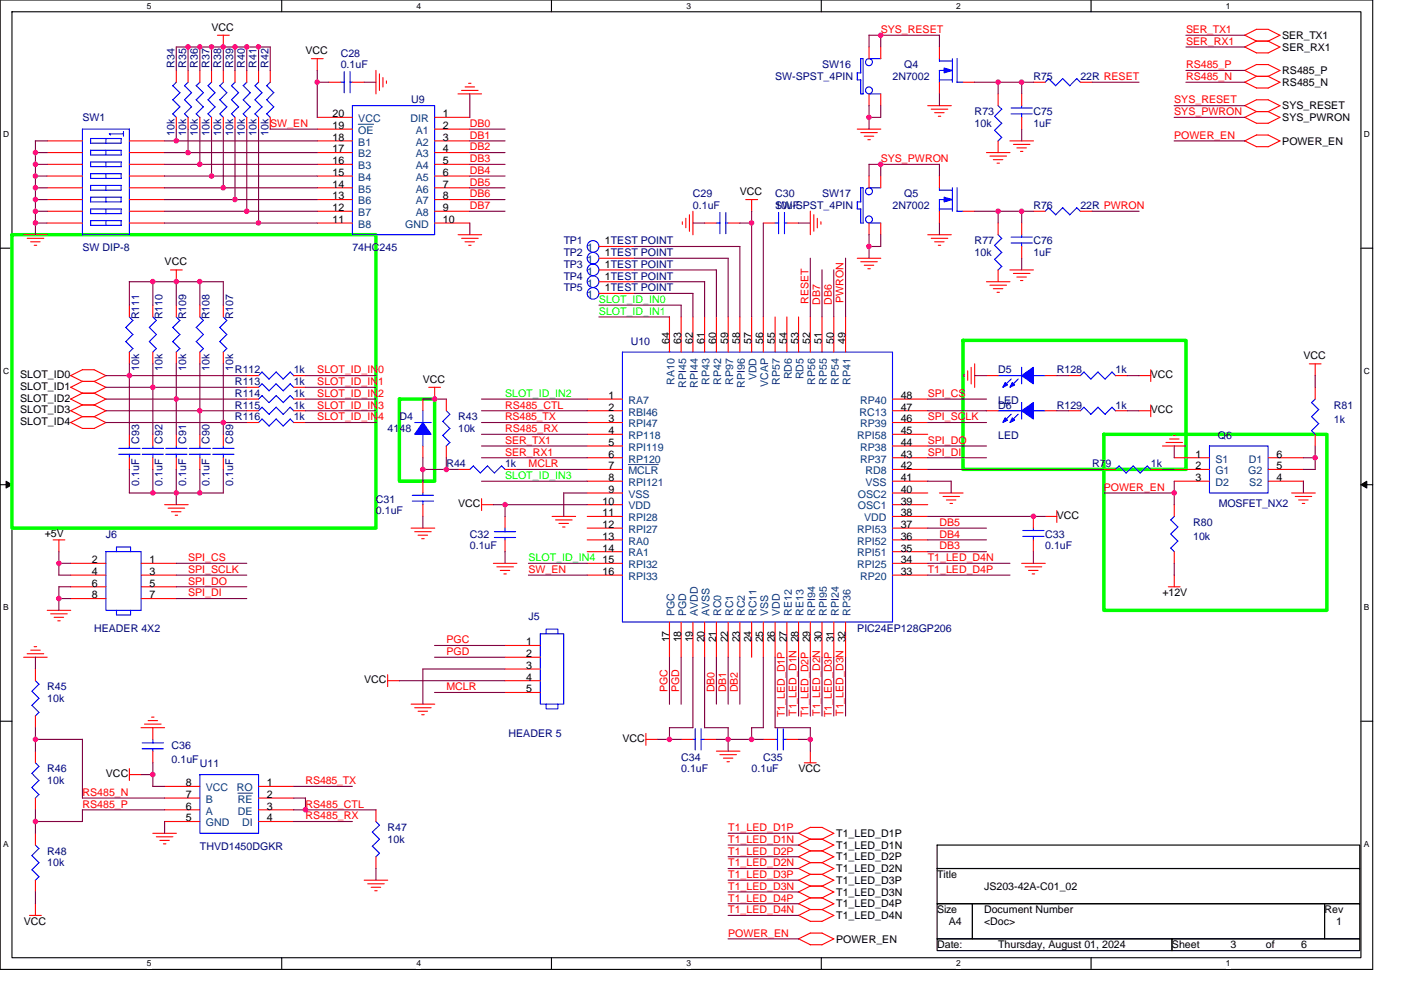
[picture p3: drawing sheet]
<svg xmlns="http://www.w3.org/2000/svg" width="297mm" height="210mm" viewBox="0 0 297 210" stroke-linecap="round" stroke-linejoin="round" font-family="sans-serif">
<defs><g id="words">
<g font-size="2.2">
<text x="44.8" y="6.5">VCC</text>
<text x="64.8" y="11.5">VCC</text>
<text x="271.9" y="8.3">SER_TX1</text>
<text x="271.9" y="10.8">SER_RX1</text>
<text x="271.9" y="15.7">RS485_P</text>
<text x="271.9" y="18.2">RS485_N</text>
<text x="271.9" y="23.2">SYS_RESET</text>
<text x="70.5" y="29.9">18</text>
<text x="70.5" y="27.4">19</text>
<text x="70.5" y="24.9">20</text>
<text x="93.9" y="24.9">1</text>
<text x="93.9" y="27.4">2</text>
<text x="93.9" y="29.9">3</text>
<text x="271.9" y="25.7">SYS_PWRON</text>
<text x="70.5" y="34.8">16</text>
<text x="70.5" y="32.3">17</text>
<text x="93.9" y="32.3">4</text>
<text x="93.9" y="34.8">5</text>
<text x="271.9" y="30.7">POWER_EN</text>
<text x="70.5" y="39.8">14</text>
<text x="70.5" y="37.3">15</text>
<text x="93.9" y="37.3">6</text>
<text x="93.9" y="39.8">7</text>
<text x="156.9" y="41.4">VCC</text>
<text x="70.5" y="47.3">11</text>
<text x="70.5" y="44.8">12</text>
<text x="70.5" y="42.3">13</text>
<text x="93.9" y="42.3">8</text>
<text x="93.9" y="44.8">9</text>
<text x="93.9" y="47.3">10</text>
<text x="128.2" y="51.8">1TEST POINT</text>
<text x="34.9" y="56.3">VCC</text>
<text x="128.2" y="54.3">1TEST POINT</text>
<text x="128.2" y="56.8">1TEST POINT</text>
<text x="128.2" y="59.3">1TEST POINT</text>
<text x="128.2" y="61.8">1TEST POINT</text>
<text x="141.9" y="72.9" transform="rotate(-90 141.9 72.9)">64</text>
<text x="144.4" y="72.9" transform="rotate(-90 144.4 72.9)">63</text>
<text x="146.9" y="72.9" transform="rotate(-90 146.9 72.9)">62</text>
<text x="149.4" y="72.9" transform="rotate(-90 149.4 72.9)">61</text>
<text x="151.9" y="72.9" transform="rotate(-90 151.9 72.9)">60</text>
<text x="154.4" y="72.9" transform="rotate(-90 154.4 72.9)">59</text>
<text x="156.8" y="72.9" transform="rotate(-90 156.8 72.9)">58</text>
<text x="159.3" y="72.9" transform="rotate(-90 159.3 72.9)">57</text>
<text x="161.8" y="72.9" transform="rotate(-90 161.8 72.9)">56</text>
<text x="164.3" y="72.9" transform="rotate(-90 164.3 72.9)">55</text>
<text x="166.8" y="72.9" transform="rotate(-90 166.8 72.9)">54</text>
<text x="169.3" y="72.9" transform="rotate(-90 169.3 72.9)">53</text>
<text x="171.8" y="72.9" transform="rotate(-90 171.8 72.9)">52</text>
<text x="174.3" y="72.9" transform="rotate(-90 174.3 72.9)">51</text>
<text x="176.8" y="72.9" transform="rotate(-90 176.8 72.9)">50</text>
<text x="179.3" y="72.9" transform="rotate(-90 179.3 72.9)">49</text>
<text x="276.3" y="76.2">VCC</text>
<text x="4.3" y="80.2">SLOT_ID0</text>
<text x="4.3" y="82.7">SLOT_ID1</text>
<text x="89.7" y="81.2">VCC</text>
<text x="244" y="80.2">VCC</text>
<text x="4.3" y="85.2">SLOT_ID2</text>
<text x="4.3" y="87.7">SLOT_ID3</text>
<text x="129" y="84.6">1</text>
<text x="129" y="87.1">2</text>
<text x="129" y="89.6">3</text>
<text x="191" y="89.6">46</text>
<text x="191" y="87.1">47</text>
<text x="191" y="84.6">48</text>
<text x="244" y="87.7">VCC</text>
<text x="4.3" y="90.1">SLOT_ID4</text>
<text x="129" y="92.1">4</text>
<text x="129" y="94.6">5</text>
<text x="191" y="94.6">44</text>
<text x="191" y="92.1">45</text>
<text x="129" y="97.1">6</text>
<text x="129" y="99.5">7</text>
<text x="191" y="99.5">42</text>
<text x="191" y="97.1">43</text>
<text x="253.4" y="97.1">1</text>
<text x="253.4" y="99.5">2</text>
<text x="270.6" y="99.5">5</text>
<text x="270.6" y="97.1">6</text>
<text x="97.1" y="107.6">VCC</text>
<text x="127.7" y="107">10</text>
<text x="129" y="102">8</text>
<text x="129" y="104.5">9</text>
<text x="191" y="107">39</text>
<text x="191" y="104.5">40</text>
<text x="191" y="102">41</text>
<text x="253.4" y="102">3</text>
<text x="270.6" y="102">4</text>
<text x="9.5" y="113.8">+5V</text>
<text x="127.7" y="109.5">11</text>
<text x="127.7" y="112">12</text>
<text x="191" y="112">37</text>
<text x="191" y="109.5">38</text>
<text x="224.1" y="110.1">VCC</text>
<text x="19.5" y="119.5">2</text>
<text x="31.7" y="119.5">1</text>
<text x="127.7" y="114.5">13</text>
<text x="127.7" y="117">14</text>
<text x="127.7" y="119.5">15</text>
<text x="191" y="119.5">34</text>
<text x="191" y="117">35</text>
<text x="191" y="114.5">36</text>
<text x="19.5" y="122">4</text>
<text x="19.5" y="124.4">6</text>
<text x="31.7" y="122">3</text>
<text x="31.7" y="124.4">5</text>
<text x="127.7" y="122">16</text>
<text x="191" y="122">33</text>
<text x="19.5" y="126.9">8</text>
<text x="31.7" y="126.9">7</text>
<text x="246.5" y="126.5">+12V</text>
<text x="111.6" y="136.9">1</text>
<text x="141.9" y="136.3" transform="rotate(-90 141.9 136.3)">17</text>
<text x="144.4" y="136.3" transform="rotate(-90 144.4 136.3)">18</text>
<text x="146.9" y="136.3" transform="rotate(-90 146.9 136.3)">19</text>
<text x="149.4" y="136.3" transform="rotate(-90 149.4 136.3)">20</text>
<text x="151.9" y="136.3" transform="rotate(-90 151.9 136.3)">21</text>
<text x="154.4" y="136.3" transform="rotate(-90 154.4 136.3)">22</text>
<text x="156.8" y="136.3" transform="rotate(-90 156.8 136.3)">23</text>
<text x="159.3" y="136.3" transform="rotate(-90 159.3 136.3)">24</text>
<text x="161.8" y="136.3" transform="rotate(-90 161.8 136.3)">25</text>
<text x="164.3" y="136.3" transform="rotate(-90 164.3 136.3)">26</text>
<text x="166.8" y="136.3" transform="rotate(-90 166.8 136.3)">27</text>
<text x="169.3" y="136.3" transform="rotate(-90 169.3 136.3)">28</text>
<text x="171.8" y="136.3" transform="rotate(-90 171.8 136.3)">29</text>
<text x="174.3" y="136.3" transform="rotate(-90 174.3 136.3)">30</text>
<text x="176.8" y="136.3" transform="rotate(-90 176.8 136.3)">31</text>
<text x="179.3" y="136.3" transform="rotate(-90 179.3 136.3)">32</text>
<text x="111.6" y="139.4">2</text>
<text x="111.6" y="141.9">3</text>
<text x="77.2" y="144.9">VCC</text>
<text x="111.6" y="144.4">4</text>
<text x="111.6" y="146.9">5</text>
<text x="132" y="157.4">VCC</text>
<text x="22.5" y="164.8">VCC</text>
<text x="39.4" y="166.8">8</text>
<text x="56.6" y="166.8">1</text>
<text x="169.3" y="163.8">VCC</text>
<text x="39.4" y="171.7">6</text>
<text x="39.4" y="169.2">7</text>
<text x="56.6" y="169.2">2</text>
<text x="56.6" y="171.7">3</text>
<text x="39.4" y="174.2">5</text>
<text x="56.6" y="174.2">4</text>
<text x="177.3" y="177.5">T1_LED_D1P</text>
<text x="177.3" y="180">T1_LED_D1N</text>
<text x="177.3" y="182.5">T1_LED_D2P</text>
<text x="177.3" y="185">T1_LED_D2N</text>
<text x="177.3" y="187.5">T1_LED_D3P</text>
<text x="177.3" y="190">T1_LED_D3N</text>
<text x="198.7" y="186.2">Title</text>
<text x="208.6" y="188.7">JS203-42A-C01_02</text>
<text x="5" y="196.2">VCC</text>
<text x="177.3" y="192.5">T1_LED_D4P</text>
<text x="177.3" y="194.9">T1_LED_D4N</text>
<text x="198.7" y="193.7">Size</text>
<text x="201.2" y="196.2">A4</text>
<text x="208.6" y="193.7">Document Number</text>
<text x="208.6" y="196.2">&lt;Doc&gt;</text>
<text x="280.8" y="193.7">Rev</text>
<text x="283.3" y="196.2">1</text>
<text x="177.3" y="199.9">POWER_EN</text>
<text x="198.7" y="201.2">Date:</text>
<text x="211.6" y="201.2">Thursday, August 01, 2024</text>
<text x="248.5" y="201.2">Sheet</text>
<text x="260.9" y="201.2">3</text>
<text x="268.4" y="201.2">of</text>
<text x="275.8" y="201.2">6</text>
</g>
<g font-size="2.2" fill="#f00">
<text x="186.7" y="7">SYS_RESET</text>
<text x="251.5" y="9.5">SER_RX1</text>
<text x="251.5" y="7">SER_TX1</text>
<text x="251.5" y="14.5">RS485_P</text>
<text x="251.5" y="17">RS485_N</text>
<text x="249" y="21.9">SYS_RESET</text>
<text x="57.3" y="26.9">SW_EN</text>
<text x="99.6" y="26.9">DB0</text>
<text x="99.6" y="29.4">DB1</text>
<text x="249" y="24.4">SYS_PWRON</text>
<text x="249" y="29.4">POWER_EN</text>
<text x="99.6" y="31.9">DB2</text>
<text x="99.6" y="34.4">DB3</text>
<text x="186.7" y="34.4">SYS_PWRON</text>
<text x="99.6" y="36.9">DB4</text>
<text x="99.6" y="39.4">DB5</text>
<text x="99.6" y="41.9">DB6</text>
<text x="99.6" y="44.4">DB7</text>
<text x="171.4" y="64.5" transform="rotate(-90 171.4 64.5)">RESET</text>
<text x="173.9" y="64.7" transform="rotate(-90 173.9 64.7)">DB7</text>
<text x="176.4" y="64.7" transform="rotate(-90 176.4 64.7)">DB6</text>
<text x="178.9" y="64.2" transform="rotate(-90 178.9 64.2)">PWRON</text>
<text x="67.3" y="79.2">SLOT_ID_IN0</text>
<text x="67.3" y="81.7">SLOT_ID_IN1</text>
<text x="67.3" y="84.2">SLOT_ID_IN2</text>
<text x="67.3" y="86.7">SLOT_ID_IN3</text>
<text x="67.3" y="89.2">SLOT_ID_IN4</text>
<text x="107.1" y="86.7">RS485_CTL</text>
<text x="107.1" y="89.2">RS485_TX</text>
<text x="196.7" y="89.2">SPI_SCLK</text>
<text x="196.7" y="84.2">SPI_CS</text>
<text x="107.1" y="91.7">RS485_RX</text>
<text x="107.1" y="94.1">SER_TX1</text>
<text x="196.7" y="94.1">SPI_DO</text>
<text x="107.1" y="96.6">SER_RX1</text>
<text x="112.1" y="99.1">MCLR</text>
<text x="196.7" y="96.6">SPI_DI</text>
<text x="234" y="104.1">POWER_EN</text>
<text x="199.2" y="111.6">DB5</text>
<text x="39.9" y="119">SPI_CS</text>
<text x="196.7" y="119">T1_LED_D4N</text>
<text x="199.2" y="116.5">DB3</text>
<text x="199.2" y="114">DB4</text>
<text x="39.9" y="121.5">SPI_SCLK</text>
<text x="39.9" y="124">SPI_DO</text>
<text x="112.1" y="121.5">SW_EN</text>
<text x="196.7" y="121.5">T1_LED_D4P</text>
<text x="39.9" y="126.5">SPI_DI</text>
<text x="94.6" y="136.5">PGC</text>
<text x="94.6" y="138.9">PGD</text>
<text x="94.6" y="146.4">MCLR</text>
<text x="141.5" y="146.9" transform="rotate(-90 141.5 146.9)">PGC</text>
<text x="144" y="146.9" transform="rotate(-90 144 146.9)">PGD</text>
<text x="151.5" y="146.9" transform="rotate(-90 151.5 146.9)">DB0</text>
<text x="154" y="146.9" transform="rotate(-90 154 146.9)">DB1</text>
<text x="156.5" y="146.9" transform="rotate(-90 156.5 146.9)">DB2</text>
<text x="166.4" y="152.1" transform="rotate(-90 166.4 152.1)">T1_LED_D1P</text>
<text x="168.9" y="151.8" transform="rotate(-90 168.9 151.8)">T1_LED_D1N</text>
<text x="171.4" y="152.1" transform="rotate(-90 171.4 152.1)">T1_LED_D2P</text>
<text x="173.9" y="151.8" transform="rotate(-90 173.9 151.8)">T1_LED_D2N</text>
<text x="176.4" y="152.1" transform="rotate(-90 176.4 152.1)">T1_LED_D3P</text>
<text x="178.9" y="151.8" transform="rotate(-90 178.9 151.8)">T1_LED_D3N</text>
<text x="64.8" y="166.3">RS485_TX</text>
<text x="17.5" y="168.8">RS485_N</text>
<text x="17.5" y="171.3">RS485_P</text>
<text x="64.8" y="173.8">RS485_RX</text>
<text x="64.8" y="171.3">RS485_CTL</text>
<text x="154.4" y="176.3">T1_LED_D1P</text>
<text x="154.4" y="178.8">T1_LED_D1N</text>
<text x="154.4" y="181.3">T1_LED_D2P</text>
<text x="154.4" y="183.7">T1_LED_D2N</text>
<text x="154.4" y="186.2">T1_LED_D3P</text>
<text x="154.4" y="188.7">T1_LED_D3N</text>
<text x="154.4" y="191.2">T1_LED_D4P</text>
<text x="154.4" y="193.7">T1_LED_D4N</text>
<text x="154.4" y="198.7">POWER_EN</text>
</g>
<g font-size="2.2" fill="#000080">
<text x="37" y="14.4" transform="rotate(-90 37 14.4)">R34</text>
<text x="39.5" y="14.4" transform="rotate(-90 39.5 14.4)">R35</text>
<text x="41.9" y="14.4" transform="rotate(-90 41.9 14.4)">R36</text>
<text x="44.4" y="14.4" transform="rotate(-90 44.4 14.4)">R37</text>
<text x="46.9" y="14.4" transform="rotate(-90 46.9 14.4)">R38</text>
<text x="49.4" y="14.4" transform="rotate(-90 49.4 14.4)">R39</text>
<text x="51.9" y="14.4" transform="rotate(-90 51.9 14.4)">R40</text>
<text x="54.4" y="14.4" transform="rotate(-90 54.4 14.4)">R41</text>
<text x="56.9" y="14.4" transform="rotate(-90 56.9 14.4)">R42</text>
<text x="72.2" y="12">C28</text>
<text x="72.2" y="14.5">0.1uF</text>
<text x="164.3" y="17">SW-SPST_4PIN</text>
<text x="174.3" y="14.5">SW16</text>
<text x="189.2" y="17">2N7002</text>
<text x="191.7" y="14.5">Q4</text>
<text x="219.1" y="17">R75</text>
<text x="229.1" y="17">22R RESET</text>
<text x="87.2" y="21.9">U9</text>
<text x="17.5" y="25.7">SW1</text>
<text x="37" y="28.9" transform="rotate(-90 37 28.9)">10k</text>
<text x="39.5" y="28.9" transform="rotate(-90 39.5 28.9)">10k</text>
<text x="41.9" y="28.9" transform="rotate(-90 41.9 28.9)">10k</text>
<text x="44.4" y="28.9" transform="rotate(-90 44.4 28.9)">10k</text>
<text x="46.9" y="28.9" transform="rotate(-90 46.9 28.9)">10k</text>
<text x="49.4" y="28.9" transform="rotate(-90 49.4 28.9)">10k</text>
<text x="51.9" y="28.9" transform="rotate(-90 51.9 28.9)">10k</text>
<text x="54.4" y="28.9" transform="rotate(-90 54.4 28.9)">10k</text>
<text x="56.9" y="28.9" transform="rotate(-90 56.9 28.9)">10k</text>
<text x="206.6" y="24.4">R73</text>
<text x="206.6" y="26.9">10k</text>
<text x="219.1" y="24.4">C75</text>
<text x="219.1" y="26.9">1uF</text>
<text x="146.9" y="41.9">C29</text>
<text x="164.3" y="41.9">C30</text>
<text x="174.3" y="41.9">SW17</text>
<text x="191.7" y="41.9">Q5</text>
<text x="146.9" y="44.4">0.1uF</text>
<text x="164.3" y="44.4">10uF</text>
<text x="164.3" y="44.4">SW-SPST_4PIN</text>
<text x="189.2" y="44.4">2N7002</text>
<text x="219.1" y="44.4">R76</text>
<text x="229.1" y="44.4">22R PWRON</text>
<text x="17.5" y="53.3">SW DIP-8</text>
<text x="74.7" y="53.3">74HC245</text>
<text x="119.5" y="51.8">TP1</text>
<text x="206.6" y="51.8">R77</text>
<text x="219.1" y="51.8">C76</text>
<text x="119.5" y="54.3">TP2</text>
<text x="119.5" y="56.8">TP3</text>
<text x="119.5" y="59.3">TP4</text>
<text x="206.6" y="54.3">10k</text>
<text x="219.1" y="54.3">1uF</text>
<text x="119.5" y="61.8">TP5</text>
<text x="29.5" y="67.7" transform="rotate(-90 29.5 67.7)">R111</text>
<text x="34.5" y="67.7" transform="rotate(-90 34.5 67.7)">R110</text>
<text x="39.5" y="67.7" transform="rotate(-90 39.5 67.7)">R109</text>
<text x="44.4" y="67.7" transform="rotate(-90 44.4 67.7)">R108</text>
<text x="49.4" y="67.7" transform="rotate(-90 49.4 67.7)">R107</text>
<text x="133.7" y="73.2">U10</text>
<text x="29.5" y="78.7" transform="rotate(-90 29.5 78.7)">10k</text>
<text x="34.5" y="78.7" transform="rotate(-90 34.5 78.7)">10k</text>
<text x="39.5" y="78.7" transform="rotate(-90 39.5 78.7)">10k</text>
<text x="44.4" y="78.7" transform="rotate(-90 44.4 78.7)">10k</text>
<text x="49.4" y="78.7" transform="rotate(-90 49.4 78.7)">10k</text>
<text x="49.8" y="79.2">R112</text>
<text x="49.8" y="81.7">R113</text>
<text x="62.3" y="79.2">1k</text>
<text x="62.3" y="81.7">1k</text>
<text x="211.6" y="79.2">D5</text>
<text x="224.1" y="79.2">R128</text>
<text x="236.5" y="79.2">1k</text>
<text x="49.8" y="86.7">R115</text>
<text x="49.8" y="89.2">R116</text>
<text x="49.8" y="84.2">R114</text>
<text x="62.3" y="86.7">1k</text>
<text x="62.3" y="89.2">1k</text>
<text x="62.3" y="84.2">1k</text>
<text x="84.7" y="89.2">D4</text>
<text x="97.1" y="89.2">R43</text>
<text x="211.6" y="85.7">LED</text>
<text x="211.6" y="86.7">D6</text>
<text x="224.1" y="86.7">R129</text>
<text x="236.5" y="86.7">1k</text>
<text x="282.8" y="86.7">R81</text>
<text x="282.8" y="89.7">1k</text>
<text x="29.5" y="94.1" transform="rotate(-90 29.5 94.1)">C93</text>
<text x="34.5" y="94.1" transform="rotate(-90 34.5 94.1)">C92</text>
<text x="39.5" y="94.1" transform="rotate(-90 39.5 94.1)">C91</text>
<text x="44.4" y="94.1" transform="rotate(-90 44.4 94.1)">C90</text>
<text x="49.4" y="94.1" transform="rotate(-90 49.4 94.1)">C89</text>
<text x="82.2" y="91.7">4148</text>
<text x="97.1" y="91.7">10k</text>
<text x="211.6" y="93.2">LED</text>
<text x="258.2" y="93.2">Q6</text>
<text x="94.6" y="99.1">R44</text>
<text x="107.1" y="99.1">1k</text>
<text x="231.5" y="99.1">R79</text>
<text x="244" y="99.1">1k</text>
<text x="29.5" y="103.1" transform="rotate(-90 29.5 103.1)">0.1uF</text>
<text x="34.5" y="103.1" transform="rotate(-90 34.5 103.1)">0.1uF</text>
<text x="39.5" y="103.1" transform="rotate(-90 39.5 103.1)">0.1uF</text>
<text x="44.4" y="103.1" transform="rotate(-90 44.4 103.1)">0.1uF</text>
<text x="49.4" y="103.1" transform="rotate(-90 49.4 103.1)">0.1uF</text>
<text x="79.7" y="106.6">C31</text>
<text x="258.4" y="107.6">MOSFET_NX2</text>
<text x="79.7" y="109.1">0.1uF</text>
<text x="253" y="111.6">R80</text>
<text x="22.5" y="114">J6</text>
<text x="99.6" y="114">C32</text>
<text x="99.6" y="116.5">0.1uF</text>
<text x="221.6" y="114">C33</text>
<text x="221.6" y="116.5">0.1uF</text>
<text x="253" y="114.6">10k</text>
<text x="112.1" y="131.5">J5</text>
<text x="20" y="134">HEADER 4X2</text>
<text x="181.8" y="134">PIC24EP128GP206</text>
<text x="10" y="146.4">R45</text>
<text x="10" y="148.9">10k</text>
<text x="36.4" y="158.9">C36</text>
<text x="36.4" y="161.8">0.1uF</text>
<text x="107.8" y="156.4">HEADER 5</text>
<text x="144.4" y="161.4">C34</text>
<text x="161.8" y="161.4">C35</text>
<text x="10" y="163.8">R46</text>
<text x="10" y="166.3">10k</text>
<text x="42.4" y="162.6">U11</text>
<text x="144.4" y="163.8">0.1uF</text>
<text x="159.4" y="163.8">0.1uF</text>
<text x="82.2" y="176.3">R47</text>
<text x="82.2" y="178.8">10k</text>
<text x="10" y="181.3">R48</text>
<text x="10" y="183.7">10k</text>
<text x="42.4" y="180.3">THVD1450DGKR</text>
</g>
<g font-size="2.2" fill="#004080">
<text x="76" y="25.9">VCC</text>
<text x="76" y="28.4">OE</text>
<text x="87" y="25.9">DIR</text>
<text x="88.2" y="28.4">A1</text>
<text x="76" y="35.9">B3</text>
<text x="76" y="33.4">B2</text>
<text x="76" y="30.9">B1</text>
<text x="88.2" y="30.9">A2</text>
<text x="88.2" y="33.4">A3</text>
<text x="88.2" y="35.9">A4</text>
<text x="76" y="40.9">B5</text>
<text x="76" y="38.4">B4</text>
<text x="88.2" y="38.4">A5</text>
<text x="88.2" y="40.9">A6</text>
<text x="76" y="45.8">B7</text>
<text x="76" y="43.3">B6</text>
<text x="88.2" y="43.3">A7</text>
<text x="88.2" y="45.8">A8</text>
<text x="76" y="48.3">B8</text>
<text x="85.9" y="48.3">GND</text>
<text x="124.5" y="53.3">1</text>
<text x="124.5" y="55.8">1</text>
<text x="124.5" y="58.3">1</text>
<text x="124.5" y="63.2">1</text>
<text x="124.5" y="60.8">1</text>
<text x="143" y="81.6" transform="rotate(-90 143 81.6)">RA10</text>
<text x="145.5" y="82.2" transform="rotate(-90 145.5 82.2)">RPI45</text>
<text x="148" y="82.2" transform="rotate(-90 148 82.2)">RPI44</text>
<text x="150.4" y="81.6" transform="rotate(-90 150.4 81.6)">RP43</text>
<text x="152.9" y="81.6" transform="rotate(-90 152.9 81.6)">RP42</text>
<text x="155.4" y="81.6" transform="rotate(-90 155.4 81.6)">RP97</text>
<text x="157.9" y="82.2" transform="rotate(-90 157.9 82.2)">RPI96</text>
<text x="160.4" y="80.7" transform="rotate(-90 160.4 80.7)">VDD</text>
<text x="162.9" y="82.1" transform="rotate(-90 162.9 82.1)">VCAP</text>
<text x="165.4" y="81.6" transform="rotate(-90 165.4 81.6)">RP57</text>
<text x="167.9" y="80.4" transform="rotate(-90 167.9 80.4)">RD6</text>
<text x="170.3" y="80.4" transform="rotate(-90 170.3 80.4)">RD5</text>
<text x="172.8" y="81.6" transform="rotate(-90 172.8 81.6)">RP56</text>
<text x="175.3" y="81.6" transform="rotate(-90 175.3 81.6)">RP55</text>
<text x="177.8" y="81.6" transform="rotate(-90 177.8 81.6)">RP54</text>
<text x="180.3" y="81.6" transform="rotate(-90 180.3 81.6)">RP41</text>
<text x="133.2" y="85.7">RA7</text>
<text x="133.2" y="88.1">RBI46</text>
<text x="182.2" y="88.1">RC13</text>
<text x="182.3" y="85.7">RP40</text>
<text x="133.2" y="90.6">RPI47</text>
<text x="133.2" y="93.1">RP118</text>
<text x="133.2" y="95.6">RPI119</text>
<text x="181.7" y="93.1">RPI58</text>
<text x="182.3" y="95.6">RP38</text>
<text x="182.3" y="90.6">RP39</text>
<text x="133.2" y="98.1">RP120</text>
<text x="133.2" y="100.6">MCLR</text>
<text x="182.3" y="98.1">RP37</text>
<text x="183.5" y="100.6">RD8</text>
<text x="257.7" y="98.1">S1</text>
<text x="257.7" y="100.6">G1</text>
<text x="264.6" y="100.6">G2</text>
<text x="264.7" y="98.1">D1</text>
<text x="133.2" y="103.1">RPI121</text>
<text x="133.2" y="105.6">VSS</text>
<text x="181.9" y="105.6">OSC2</text>
<text x="183.5" y="103.1">VSS</text>
<text x="257.7" y="103.1">D2</text>
<text x="264.9" y="103.1">S2</text>
<text x="133.2" y="108.1">VDD</text>
<text x="133.2" y="110.6">RPI28</text>
<text x="133.2" y="113">RPI27</text>
<text x="181.7" y="113">RPI53</text>
<text x="181.9" y="108.1">OSC1</text>
<text x="183.2" y="110.6">VDD</text>
<text x="133.2" y="115.5">RA0</text>
<text x="133.2" y="118">RA1</text>
<text x="181.7" y="118">RPI51</text>
<text x="181.7" y="115.5">RPI52</text>
<text x="133.2" y="120.5">RPI32</text>
<text x="133.2" y="123">RPI33</text>
<text x="181.7" y="120.5">RPI25</text>
<text x="182.3" y="123">RP20</text>
<text x="143" y="130.7" transform="rotate(-90 143 130.7)">PGC</text>
<text x="145.5" y="130.7" transform="rotate(-90 145.5 130.7)">PGD</text>
<text x="148" y="130.7" transform="rotate(-90 148 130.7)">AVDD</text>
<text x="150.4" y="130.7" transform="rotate(-90 150.4 130.7)">AVSS</text>
<text x="152.9" y="130.7" transform="rotate(-90 152.9 130.7)">RC0</text>
<text x="155.4" y="130.7" transform="rotate(-90 155.4 130.7)">RC1</text>
<text x="157.9" y="130.7" transform="rotate(-90 157.9 130.7)">RC2</text>
<text x="160.4" y="130.7" transform="rotate(-90 160.4 130.7)">RC11</text>
<text x="162.9" y="130.7" transform="rotate(-90 162.9 130.7)">VSS</text>
<text x="165.4" y="130.7" transform="rotate(-90 165.4 130.7)">VDD</text>
<text x="167.9" y="130.7" transform="rotate(-90 167.9 130.7)">RE12</text>
<text x="170.3" y="130.7" transform="rotate(-90 170.3 130.7)">RE13</text>
<text x="172.8" y="130.7" transform="rotate(-90 172.8 130.7)">RPI94</text>
<text x="175.3" y="130.7" transform="rotate(-90 175.3 130.7)">RPI95</text>
<text x="177.8" y="130.7" transform="rotate(-90 177.8 130.7)">RPI24</text>
<text x="180.3" y="130.7" transform="rotate(-90 180.3 130.7)">RP36</text>
<text x="43.6" y="167.8">VCC</text>
<text x="50.2" y="167.8">RO</text>
<text x="43.6" y="172.8">A</text>
<text x="43.6" y="170.3">B</text>
<text x="50.4" y="172.8">DE</text>
<text x="50.4" y="170.3">RE</text>
<text x="43.6" y="175.3">GND</text>
<text x="51.3" y="175.3">DI</text>
</g>
<g font-size="2.2" fill="#0f0">
<text x="127" y="64.3">SLOT_ID_IN0</text>
<text x="127" y="66.8">SLOT_ID_IN1</text>
<text x="107.1" y="84.2">SLOT_ID_IN2</text>
<text x="107.1" y="101.6">SLOT_ID_IN3</text>
<text x="112.1" y="119">SLOT_ID_IN4</text>
</g>
<g font-size="1.8">
<text x="31.1" y="1.8">5</text>
<text x="88.3" y="1.8">4</text>
<text x="145.5" y="1.8">3</text>
<text x="202.7" y="1.8">2</text>
<text x="259.9" y="1.8">1</text>
<text x=".7" y="29.1">D</text>
<text x="289.2" y="29.1">D</text>
<text x=".7" y="79.3">C</text>
<text x="289.2" y="79.3">C</text>
<text x=".7" y="129.5">B</text>
<text x="289.2" y="129.5">B</text>
<text x=".7" y="179.6">A</text>
<text x="289.2" y="179.6">A</text>
<text x="31.1" y="205">5</text>
<text x="88.3" y="205">4</text>
<text x="145.5" y="205">3</text>
<text x="202.7" y="205">2</text>
<text x="259.9" y="205">1</text>
</g>
</g></defs>
<path d="M0 0h291v205.6h-291zM2.5 2.5h286v200.6h-286z" fill="none" stroke="#000" stroke-width=".23"/>
<g fill="#fff">
<path d="M31.1 .3h1v1.9h-1z"/>
<path d="M31.1 203.4h1v2h-1z"/>
</g>
<path d="M59.7 0v2.5M59.7 203.1v2.5" fill="none" stroke="#000" stroke-width=".23"/>
<g fill="#fff">
<path d="M88.3 .3h1v1.9h-1z"/>
<path d="M88.3 203.4h1v2h-1z"/>
</g>
<path d="M116.9 0v2.5M116.9 203.1v2.5" fill="none" stroke="#000" stroke-width=".23"/>
<g fill="#fff">
<path d="M145.5 .3h1v1.9h-1z"/>
<path d="M145.5 203.4h1v2h-1z"/>
</g>
<path d="M174.1 0v2.5M174.1 203.1v2.5" fill="none" stroke="#000" stroke-width=".23"/>
<g fill="#fff">
<path d="M202.7 .3h1v1.9h-1z"/>
<path d="M202.7 203.4h1v2h-1z"/>
</g>
<path d="M231.3 0v2.5M231.3 203.1v2.5" fill="none" stroke="#000" stroke-width=".23"/>
<g fill="#fff">
<path d="M259.9 .3h1v1.9h-1z"/>
<path d="M259.9 203.4h1v2h-1z"/>
<path d="M.7 27.6h1.3v1.9h-1.3z"/>
<path d="M289.2 27.6h1.3v1.9h-1.3z"/>
<path d="M.7 77.7h1.3v2h-1.3z"/>
<path d="M289.2 77.7h1.3v2h-1.3z"/>
</g>
<path d="M0 52.6h2.5M288.5 52.6h2.5" fill="none" stroke="#000" stroke-width=".23"/>
<g fill="#fff">
<path d="M.7 127.9h1.2v2h-1.2z"/>
<path d="M289.2 127.9h1.2v2h-1.2z"/>
</g>
<path d="M0 102.8h2.5M288.5 102.8h2.5" fill="none" stroke="#000" stroke-width=".23"/>
<path d="M1.3 102.1l1.2 .7-1.2 .7zM288.5 102.8l1.3-.7v1.4z" fill="#000" stroke="#000" stroke-width=".21"/>
<g fill="#fff">
<path d="M.7 178h1.2v2h-1.2z"/>
<path d="M289.2 178h1.2v2h-1.2z"/>
</g>
<path d="M0 153h2.5M288.5 153h2.5M198.7 179.2h89.6v5h-89.6zM198.7 184.2h89.6v7.5h-89.6zM198.7 191.7h7.5v7.4h-7.5zM198.7 199.1h49.8v2.5h-49.8zM206.2 191.7h74.6v7.4h-74.6zM248.5 199.1h39.8v2.5h-39.8zM280.8 191.7h7.5v7.4h-7.5z" fill="none" stroke="#000" stroke-width=".23"/>
<path d="M2.5 49.8h77.2v62.2h-77.2zM204.2 72.2h47.3v27.4h-47.3zM84.7 84.6h7.5v17.5h-7.5zM234 92.1h47.3v37.4h-47.3z" fill="none" stroke="#0f0" stroke-width=".74"/>
<g fill="none" stroke="#f00" stroke-width=".23">
<path d="M37.4 14.9v2.5M39.9 14.9v2.5M42.4 14.9v2.5M44.8 14.9v2.5M46.1 7.5h2.5M47.3 7.5v2.5M47.3 14.9v2.5M49.8 14.9v2.5M52.3 14.9v2.5M54.8 14.9v2.5M57.3 14.9v2.5M66 12.4h2.5"/>
<path d="M67.3 12.4v2.6M69.7 17.4h2.5M74.7 17.4h2.5M79.7 14.9v5M80.5 15.7v3.5M81.2 16.4v2.1M81.9 17.2v.5M97.1 19.9h5M97.9 19.2h3.5M98.6 18.4h2M99.4 17.7h.5M184.3 10v2.4"/>
<path d="M184.3 19.9v2.5M186.7 10v2.4M186.7 19.9v2.5M199.2 10v2.4M199.2 17.4v2.5M204.2 17.4h2.4M211.6 19.9v2.5M216.6 19.9v2.5M219.1 17.4h2.5M229.1 17.4h2.4M263.9 7.5l2.5 1.2h2.5l2.5 1.3-2.5 1.2M263.9 9.9l2.5 1.3h2.5"/>
<path d="M263.9 14.9l2.5 1.3M263.9 17.4l2.5 1.3h2.5M263.9 7.5l2.5-1.3h2.5l2.5 1.3-2.5 1.2M263.9 14.9l2.5-1.2h2.5l2.5 1.3-2.5 1.2M266.4 16.2h2.5l2.5 1.3-2.5 1.2M266.4 8.7l-2.5 1.3M266.4 16.2l-2.5 1.2M10 29.9h7.5M10 32.4h7.5M10 34.9h7.5M10 37.3h7.5M10 39.8h7.5"/>
<path d="M27.4 29.9h7.5M27.4 32.4h7.5M27.4 34.9h7.5M27.4 37.3h7.5M27.4 39.8h7.5M37.4 24.9v2.5M39.9 24.9v2.5M42.4 24.9v2.5M44.8 24.9v2.5M47.3 24.9v2.5M49.8 24.9v2.5M52.3 24.9v2.5"/>
<path d="M54.8 24.9v2.5M57.3 24.9v2.5M67.3 29.9h7.4M67.3 32.4h7.4M67.3 27.4h7.4M67.3 34.9h7.4M67.3 37.3h7.4M67.3 39.8h7.4M67.3 24.9h7.4M92.2 29.9h7.4M92.2 32.4h7.4M92.2 27.4h7.4"/>
<path d="M92.2 34.9h7.4M92.2 37.3h7.4M92.2 39.8h7.4M92.2 24.9h7.4M181.8 27.4h5M182.5 28.1h3.5M183.2 28.9h2M184 29.6h.5M184.3 37.3v2.5M186.7 37.3v2.5M196.7 22.4h5M197.4 23.2h3.6"/>
<path d="M198.2 23.9h2M198.9 24.7h.6M199.2 37.3v2.5M209.1 32.4h5M209.9 33.1h3.5M210.6 33.9h2M211.4 34.6h.5M211.6 29.9v2.5M214.1 29.9h5M214.9 30.6h3.5M215.6 31.4h2M216.4 32.1h.5"/>
<path d="M216.6 24.9v2.5M263.9 22.4l2.5 1.3M263.9 24.9l2.5 1.2h2.5M263.9 29.9l2.5 1.2h2.5M263.9 22.4l2.5-1.3 2.5 .1 2.5 1.2-2.5 1.3M263.9 29.9l2.5-1.3h2.5l2.5 1.3-2.5 1.2M266.4 23.7h2.5l2.5 1.2-2.5 1.3M266.4 23.6l-2.5 1.3M5 49.8h5M5.8 50.5h3.5M6.5 51.3h2M7.3 52h.5"/>
<path d="M10 42.3h7.5M10 44.8h7.5M10 47.3h7.5M27.4 42.3h7.5M27.4 44.8h7.5M27.4 47.3h7.5M36.1 57.3h2.5M37.4 57.3v2.5M67.3 42.3h7.4M67.3 44.8h7.4M67.3 47.3h7.4M92.2 42.3h7.4"/>
<path d="M92.2 44.8h7.4M92.2 47.3h7.4M97.1 49.8h5M97.9 50.5h3.5M98.6 51.3h2M99.4 52h.5M127 59.8h7.5M127 54.8h7.5M127 57.3h7.5M127 52.3h7.5M144.7 47.1v.5M145.4 46.3v2"/>
<path d="M146.2 45.6v3.5M146.9 44.8v5M149.4 47.3h2.5M154.4 47.3h2.5M158.1 42.3h2.5M159.4 42.3v2.5M161.8 47.3h2.5M166.8 47.3h2.5M171.8 44.8v5M172.5 45.5v3.5M173.3 46.3v2M174.1 47v.6"/>
<path d="M181.8 54.8h5M182.5 55.5h3.5M183.2 56.3h2M184 57h.5M184.3 47.3v2.5M186.7 47.3v2.5M196.7 49.8h5M197.4 50.5h3.6M198.2 51.3h2M198.9 52h.6M199.2 44.8v2.5M204.2 44.8h2.4"/>
<path d="M209.1 59.8h5M211.6 47.3v2.5M211.6 57.3v2.5M214.1 57.3h5M214.9 58h3.5M215.6 58.8h2M216.4 59.5h.5M216.6 47.3v2.5M216.6 52.3v2.5M219.1 44.8h2.5M229.1 44.8h2.4M15 79.7l2.5 1.2-2.5 1.2"/>
<path d="M17.5 78.4h2.5l2.5 1.3-2.6 1.2M17.5 78.4l-2.5 1.3M27.4 64.7v2.5M27.4 74.7v2.5M32.4 64.7v2.5M32.4 74.7v2.5M37.4 64.7v2.5M37.4 74.7v2.5M42.4 64.7v2.5M42.4 74.7v2.5M47.3 64.7v2.5M47.3 74.7v2.5"/>
<path d="M52.3 79.7h2.5M62.3 79.7h2.5M127 62.2h7.5M141.9 67.2v7.5M144.4 67.2v7.5M146.9 67.2v7.5M149.4 67.2v7.5M151.9 67.2v7.5M154.4 67.2v7.5M156.9 67.2v7.5M159.4 67.2v7.5M161.8 67.2v7.5"/>
<path d="M164.3 67.2v7.5M166.8 67.2v7.5M169.3 67.2v7.5M171.8 67.2v7.5M174.3 67.2v7.5M176.8 67.2v7.5M179.3 67.2v7.5M204.4 79.4v.5M205.2 78.7v2M205.9 77.9v3.5M206.6 77.2v5M209.1 79.7h2.5"/>
<path d="M209.9 60.5h3.5M210.6 61.2h2M211.4 62h.5M221.6 79.7h2.5M226.6 79.7h2.5M236.5 79.7h2.5M241.5 79.7h2.5M244 78.4v2.5M277.6 77.2h2.5M278.8 77.2v2.5M15 82.1l2.5 1.3-2.5 1.2M15 84.6l2.5 1.3"/>
<path d="M15 87.1l2.5 1.3-2.5 1.2M15 89.6l2.5 1.3M17.5 80.9h2.5l2.5 1.3-2.6 1.2M17.5 83.4h2.5l2.5 1.3-2.6 1.2M17.5 85.9h2.5l2.5 1.2-2.6 1.3M17.5 88.4h2.5l2.5 1.2-2.6 1.3M17.5 90.9h2.5M17.5 85.9l-2.5 1.2M27.4 92.1v2.5M27.4 97.1v2.5M32.4 92.1v2.5M32.4 97.1v2.5"/>
<path d="M37.4 92.1v2.5M37.4 97.1v2.5M42.4 92.1v2.5M42.4 97.1v2.5M47.3 92.1v2.5M47.3 97.1v2.5M52.3 82.1h2.5M52.3 87.1h2.5M52.3 89.6h2.5M52.3 84.6h2.5M62.3 82.1h2.5M62.3 87.1h2.5"/>
<path d="M62.3 89.6h2.5M62.3 84.6h2.5M89.7 84.6v2.5M89.7 94.6v2.5M90.9 82.1h2.5M92.2 82.1v2.6M94.6 84.6v2.5M94.6 94.6v2.5M97.1 99.6h2.5M107.1 99.6h2.5M124.5 94.6h7.5M124.5 87.1h7.5"/>
<path d="M124.5 99.6h7.5M124.5 89.6h7.5M124.5 84.6h7.5M124.5 92.1h7.5M124.5 97.1h7.5M189.2 94.6h7.5M189.2 87.1h7.5M189.2 99.6h7.5M189.2 89.6h7.5M189.2 84.6h7.5M189.2 92.1h7.5M189.2 97.1h7.5"/>
<path d="M209.1 87.1h2.5M221.6 87.1h2.5M226.6 87.1h2.5M234 99.6h2.5M236.5 87.1h2.5M241.5 87.1h2.5M244 85.9v2.5M244 99.6h2.5M246.5 94.6h5M247.2 93.9h3.5M248 93.1h2M248.7 92.4h.5"/>
<path d="M249 99.6h7.4M249 97.1h7.4M268.9 99.6h7.4M268.9 97.1h7.4M278.8 82.1v2.5M278.8 92.1v2.5M11.3 114.5h2.5M12.5 114.5v2.5M15 119.5h7.5M29.9 119.5h7.5M34.9 107h5M35.6 107.8h3.6"/>
<path d="M36.4 108.5h2M37.1 109.3h.6M87.2 112h5M87.9 112.8h3.5M88.6 113.5h2.1M89.4 114.3h.5M89.7 102.1v2.5M89.7 107v2.5M102.1 107h2.5M102.1 105.8v2.5M104.6 119.5h5M107.1 109.5v2.5"/>
<path d="M107.1 114.5v2.5M117 109.5h5M117.8 110.3h3.5M118.5 111h2M119.3 111.8h.5M124.5 107h7.5M124.5 119.5h7.5M124.5 109.5h7.5M124.5 104.6h7.5M124.5 112h7.5M124.5 114.5h7.5M124.5 102.1h7.5"/>
<path d="M124.5 117h7.5M189.2 107h7.5M189.2 119.5h7.5M189.2 109.5h7.5M189.2 104.6h7.5M189.2 112h7.5M189.2 114.5h7.5M189.2 102.1h7.5M189.2 117h7.5M199.2 104.6h5M199.9 105.3h3.5M200.7 106h2"/>
<path d="M201.4 106.8h.5M216.6 119.5h5M219.1 109.5v2.5M219.1 114.5v2.5M221.6 109.5h2.5M224.1 108.3v2.5M249 107v2.5M249 117v2.5M249 102.1h7.4M268.9 102.1h7.4M273.9 104.6h5M274.6 105.3h3.5"/>
<path d="M275.3 106h2M276.1 106.8h.5M5 139.4h5M5.8 138.7h3.5M6.5 137.9h2M7.2 137.2h.6M10 129.5h5M10.7 130.2h3.6M11.5 130.9h2M12.3 131.7h.5M15 124.5h7.5M15 122h7.5"/>
<path d="M15 127h7.5M29.9 124.5h7.5M29.9 122h7.5M29.9 127h7.5M105.3 120.2h3.6M106.1 121h2M106.8 121.7h.6M107.1 139.4h7.5M107.1 136.9h7.5M124.5 122h7.5M141.9 131.9v7.5M144.4 131.9v7.5"/>
<path d="M146.9 131.9v7.5M149.4 131.9v7.5M151.9 131.9v7.5M154.4 131.9v7.5M156.9 131.9v7.5M159.4 131.9v7.5M161.8 131.9v7.5M164.3 131.9v7.5M166.8 131.9v7.5M169.3 131.9v7.5M171.8 131.9v7.5M174.3 131.9v7.5"/>
<path d="M176.8 131.9v7.5M179.3 131.9v7.5M189.2 122h7.5M217.4 120.2h3.5M218.1 121h2M218.8 121.7h.6M247.7 124.5h2.5M249 122v2.5M7.5 141.9v2.5M7.5 151.8v2.5M7.5 159.3v2.5M29.9 154.3h5"/>
<path d="M30.6 153.6h3.6M31.4 152.8h2M32.1 152.1h.6M32.4 154.3v2.5M32.4 159.3v2.5M82.2 144.4h2.5M82.2 143.1v2.5M87.2 149.4h5M87.9 150.1h3.5M88.6 150.9h2.1M89.4 151.6h.5M107.1 144.4h7.5"/>
<path d="M107.1 141.9h7.5M107.1 146.9h7.5M136.9 156.8h2.6M136.9 155.6v2.5M144.4 156.8h2.5M149.4 156.8h2.5M151.9 159.3h5M161.8 156.8h2.5M166.8 156.8h2.5M171.8 159.3v2.5M7.5 169.3v2.5M7.5 176.7v2.5"/>
<path d="M27.4 164.3h2.5M27.4 163v2.5M32.4 176.7h5M33.1 177.5h3.6M33.9 178.2h2M34.6 179h.6M34.9 166.8h7.5M34.9 169.3h7.5M34.9 171.8h7.5M34.9 174.2h7.5M54.8 166.8h7.5M54.8 169.3h7.5"/>
<path d="M54.8 171.8h7.5M54.8 174.2h7.5M79.7 171.8v2.4M152.6 160.1h3.5M153.4 160.8h2M154.1 161.6h.5M169.3 179.2l2.5 1.3h2.5M170.5 161.8h2.6M171.8 175.5h2.5l2.5 1.3M171.8 175.5l-2.5 1.2 2.5 1.3h2.5M171.8 178l-2.5 1.2M174.3 178l2.5 1.3"/>
<path d="M176.8 176.7l-2.5 1.3M176.8 179.2l-2.5 1.3M6.2 194.2h2.6M7.5 186.7v2.5M7.5 191.7v2.5M77.2 186.7h5M78 187.5h3.5M78.7 188.2h2M79.5 188.9h.5M79.7 181.7v2.5M171.8 197.9h2.5l2.5 1.3M171.8 180.4l-2.5 1.3 2.5 1.3h2.5"/>
<path d="M171.8 182.9l-2.5 1.3 2.5 1.3h2.5M171.8 185.4l-2.5 1.3 2.5 1.2h2.5M171.8 187.9l-2.5 1.3 2.5 1.2h2.5M171.8 190.4l-2.5 1.3 2.5 1.2h2.5M171.8 192.9l-2.5 1.3 2.5 1.2h2.5l2.5-1.2M171.8 197.9l-2.5 1.2 2.5 1.3h2.5l2.5-1.3M174.3 180.5l2.5 1.2M174.3 183l2.5 1.2M174.3 185.5l2.5 1.2M174.3 187.9l2.5 1.3M174.3 190.4l2.5 1.3M174.3 192.9l2.5 1.3"/>
<path d="M176.8 181.7l-2.5 1.3M176.8 184.2l-2.5 1.3M176.8 186.7l-2.5 1.3M176.8 189.2l-2.5 1.3M176.8 191.7l-2.5 1.2"/>
</g>
<g fill="none" stroke="#00f" stroke-width=".23">
<path d="M37.4 17.4l-.8 .8 1.6 1.4-1.6 1.5 1.5 1.6M39.9 17.4l-.8 .8 1.5 1.5M40.6 19.6l-1.5 1.5 1.5 1.6M42.4 17.4l-.8 .8 1.5 1.5M43.1 19.6l-1.5 1.5 1.5 1.6M44.9 17.4l-.8 .8 1.5 1.5M45.6 19.6l-1.5 1.5 1.5 1.6M47.4 17.4l-.8 .8 1.5 1.5M48.1 19.6l-1.5 1.5 1.5 1.6M49.8 17.4l-.7 .8 1.5 1.5M50.6 19.6l-1.5 1.5 1.5 1.6M52.3 17.4l-.7 .8 1.5 1.4-1.5 1.5 1.5 1.6"/>
<path d="M54 18.2l1.6 1.5M54.8 17.4l-.7 .8M55.6 19.6l-1.5 1.6M57.3 17.4l-.8 .8 1.6 1.4-1.6 1.5 1.5 1.6M72.2 17.4h.8M73 15.2v4.5M74.2 17.4h.5M74.2 15.2v4.5M182.5 12.4h.5v7.5h-.5v-3h-.8l.1-1.5M182.5 12.4v3.1h-.7M184.3 19.9h2.4M184.3 12.4h2.4"/>
<path d="M199.2 16.9h2.7M199.2 14.9h1M199.2 12.4v.6M199.2 14.9v2.6M199.2 13h2.7M201.9 12.4v5.1M202.9 12.4v5h1.3M222.3 16.7l1.5 1.5 1.5-1.5M222.3 16.7l-.7 .8M225.3 16.7l1.5 1.5 1.5-1.5M228.3 16.7l.8 .7M17.5 27.4h9.9"/>
<path d="M17.5 27.4v22.4M19.2 30.4h6.5v-1h-6.5v1M19.2 35.3l6.5 .1v-1h-6.5v.9M19.2 37.8l6.5 .1v-1h-6.5v.9M19.2 32.9h6.5M19.2 32.9v-1h6.5v1M22.5 29.4v1M22.5 31.9v1M22.5 34.4v1M22.5 36.9v1M22.5 39.3v1.1M23.2 28.4l.2 .2"/>
<path d="M23.2 28.4h3M26.2 27.9v1M27.4 27.4v22.4M36.6 24.1l.8 .8M38.2 22.6l-1.6 1.6M39.1 24.1l.8 .8M40.6 22.6l-1.5 1.6M41.6 24.1l.8 .8M43.1 22.6l-1.5 1.6M44.1 24.1l.7 .8M45.6 22.6l-1.5 1.6M46.6 24.1l.7 .8"/>
<path d="M48.1 22.6l-1.5 1.6M49.1 24.1l.7 .8M50.6 22.6l-1.5 1.6M51.6 24.1l.7 .8M53.1 22.6l-1.5 1.6M54 21.1l1.6 1.6M54 24.1l.8 .8M55.6 22.6l-1.5 1.6M56.5 24.1l.8 .8M58.1 22.6l-1.5 1.6M74.7 22.4h17.5v27.4h-17.5zM182.5 39.8h.5v7.5h-.5v-3h-.8l.1-1.5"/>
<path d="M182.5 39.8v3h-.7M184.3 39.8h2.4M199.2 39.8v.6M201.9 39.8v5M202.9 39.8v5h1.3M210.9 24.7l1.5 1.5M210.9 27.6l1.5 1.5M211.6 22.4l.8 .8-1.5 1.5M212.4 26.1l-1.5 1.6M212.4 29.1l-.8 .8M214.4 24.2h4.5M214.4 22.9h4.5"/>
<path d="M216.6 22.4v.5M216.6 24.1v.8M17.5 49.8h9.9M19.2 42.8h6.5v-1h-6.5v1M19.2 45.3h6.5v-1h-6.5v1M19.2 47.8h6.5v-1h-6.5v1M19.2 40.3h6.5M19.2 40.3v-1h6.5v1.1M22.5 41.8v1M22.5 44.3v1M22.5 46.8v1M151.9 47.3h.8"/>
<path d="M152.6 45.1v4.5M153.9 47.3h.5M153.9 45.1v4.5M164.3 47.3h.8M165.1 45.1v4.5M166.3 47.3h.5M166.3 45.1v4.5M184.3 47.3h2.4M199.2 44.3h2.7M199.2 42.3h1M199.2 40.3h2.7M199.2 42.3v2.5"/>
<path d="M210.9 52l1.5 1.6-1.5 1.4M210.9 55l1.5 1.5M211.6 49.8l.8 .8-1.5 1.4M212.4 56.5l-.8 .8M214.4 51.5h4.5M214.4 50.3h4.5M216.6 49.8v.5M216.6 51.5v.8M222.3 44l1.5 1.6M222.3 44.1l-.7 .7M225.3 44l1.5 1.6M225.3 44.1l-1.5 1.5"/>
<path d="M229.1 44.8l-.8-.8-1.5 1.6M26.7 69.4l1.5 1.6M26.7 72.5l1.5 1.5M27.4 67.2l.8 .8M28.2 68l-1.5 1.5M28.2 71l-1.5 1.5M28.2 73.9l-.8 .8M31.7 69.4l1.5 1.6M32.4 67.2l.8 .8M33.1 68l-1.5 1.5M33.1 71l-1.5 1.5 1.6 1.5M33.1 73.9l-.7 .8"/>
<path d="M36.6 69.4l1.6 1.6-1.6 1.5 1.6 1.5-.8 .7M37.4 67.2l.8 .8M38.1 68l-1.5 1.5M41.6 69.4l1.5 1.6M42.4 67.2l.7 .8M43.1 68l-1.5 1.5M43.1 71l-1.5 1.5 1.5 1.5M43.1 73.9l-.7 .8M46.6 69.4l1.5 1.6M47.3 67.2l.8 .8M48.1 71l-1.5 1.5 1.5 1.5M48.1 68l-1.5 1.5"/>
<path d="M48.1 73.9l-.8 .8M55.6 78.9l1.5 1.5M55.6 78.9l-.8 .8M58.6 78.9l-1.6 1.5M61.5 78.9l.8 .8M61.5 78.9l-1.4 1.5-1.6-1.5M132 74.7h57.2v57.2h-57.2zM211.6 79.7h5M216.6 77.9v3.5M219.1 79.7h2.5M229.8 78.9l1.5 1.5M229.8 78.9l-.7 .8"/>
<path d="M232.8 78.9l1.5 1.5M232.8 78.9l-1.5 1.5M235.8 78.9l.7 .8M235.8 78.9l-1.5 1.5M25.2 96.4h4.5M25.2 95.1h4.5M27.4 94.6v.5M27.4 96.3v.8M30.2 96.4h4.5M30.2 95.1h4.5M32.4 94.6v.5M32.4 96.3v.8"/>
<path d="M35.2 96.4h4.4M35.2 95.1h4.4M37.4 94.6v.5M37.4 96.3v.8M40.1 96.4h4.5M40.1 95.1h4.5M42.4 94.6v.5M42.4 96.3v.8M45.1 96.4h4.5M45.1 95.1h4.5M47.3 94.6v.5M47.3 96.3v.8"/>
<path d="M55.6 86.4l1.5 1.5M55.6 81.4l1.5 1.5M55.6 88.9l1.5 1.5M55.6 83.9l1.5 1.5M55.6 86.4l-.8 .7M55.6 81.4l-.8 .7M55.6 88.9l-.8 .7M55.6 83.9l-.8 .7M58.6 86.4l-1.6 1.5M58.6 81.4l-1.6 1.5M58.6 88.9l-1.6 1.5M61.5 86.4l.8 .7"/>
<path d="M61.5 81.4l.8 .8M61.5 88.9l.8 .7M61.5 86.4l-1.4 1.5-1.6-1.5M61.5 81.4l-1.4 1.5-1.6-1.5M61.5 88.9l-1.4 1.5-1.6-1.5M62.3 84.7l-.8-.8-1.4 1.5-1.5-1.5-1.6 1.5M87.9 89.6h3.5M89.7 87.1v2.5M89.7 92.1v2.5M93.9 92.4l1.5 1.5M94.6 87.1l.8 .8M95.4 87.9l-1.5 1.5 1.5 1.5"/>
<path d="M95.4 90.9l-1.5 1.5M95.4 93.9l-.8 .7M106.3 98.8l.8 .8M106.4 98.8l-1.5 1.6-1.5-1.6-1.5 1.6-1.5-1.6-.8 .8M211.6 87.1h5M214.4 80.4l-1.5 1.5M214.4 87.9l-1.5 1.5M215.9 80.4l-1.5 1.5M215.9 87.9l-1.5 1.5M216.6 85.4v3.5M219.1 87.1h2.5M229.8 86.4l1.5 1.5"/>
<path d="M229.8 86.4l-.7 .7M232.8 86.4l1.5 1.5M232.8 86.4l-1.5 1.5M235.8 86.4l.7 .7M235.8 86.4l-1.5 1.5M237.3 98.8l1.5 1.6M237.3 98.8l-.8 .8M244 99.6l-.7-.8-1.5 1.6-1.5-1.6-1.5 1.5M256.4 94.6h12.5v10h-12.5zM278.1 91.3l.7 .8M278.9 84.6l-.8 .8 1.5 1.5-1.5 1.4 1.5 1.6M279.6 89.9l-1.5 1.5"/>
<path d="M22.5 117h7.4v12.5h-7.4zM24.7 117v-1h3v1M87.4 106.3h4.5M87.4 105.1h4.5M89.7 104.6v.5M89.7 106.3v.7M104.8 112.8h4.5M104.8 114h4.5M107.1 112v.8M107.1 114v.5M216.8 113.8h4.6M216.8 112.5h4.6"/>
<path d="M219.1 112v.5M219.1 113.7v.8M248.2 113.2l1.5 1.6M248.2 110.3l1.5 1.5M249 109.5l-.8 .8M249.7 114.7l-1.5 1.5 .8 .8M249.7 111.8l-1.5 1.5M24.7 129.5v1h3v-1M114.6 134.4h4.9v15h-4.9zM115.8 134.4v-1h2.5v1M6.8 146.6l1.5 1.5-1.6 1.5M6.8 149.6l1.5 1.5-.8 .8"/>
<path d="M7.5 144.4l.8 .7-1.6 1.5M30.1 157.6h4.5M30.1 158.8h4.5M32.4 156.8v.8M32.4 158.8v.5M115.8 149.4v.9h2.5v-.9M146.9 156.8h.5M147.4 154.6v4.5M148.6 156.8h.8M148.7 154.6v4.5M164.3 156.8h.6M164.8 154.6v4.5"/>
<path d="M166 156.8h.8M166.1 154.6v4.5M6.8 164l1.5 1.6M6.8 167l1.5 1.6-.8 .7M7.5 179.2l.8 .8-1.6 1.5M7.5 161.8l.8 .8-1.6 1.5M8.3 165.5l-1.6 1.5M42.4 164.3h12.4v12.4h-12.4zM79.7 174.2l.8 .8-1.6 1.5 1.6 1.5-1.6 1.5 1.6 1.5M6.8 181.5l1.5 1.5-1.6 1.5M6.8 184.5l1.5 1.5M8.3 185.9l-.8 .8"/>
<path d="M80.5 181l-.8 .7"/>
<circle cx="184.2" cy="13.2" r=".74"/>
<circle cx="184.2" cy="19.2" r=".73"/>
<circle cx="125.7" cy="57.2" r="1.24"/>
<circle cx="125.7" cy="59.7" r="1.24"/>
<circle cx="125.7" cy="52.3" r="1.24"/>
<circle cx="125.7" cy="54.8" r="1.23"/>
<circle cx="184.2" cy="40.6" r=".74"/>
<circle cx="184.2" cy="46.5" r=".74"/>
<circle cx="125.7" cy="62.2" r="1.23"/>
</g>
<path d="M76 26.4h3.2M133.2 98.5h6.4M50.4 168.2h3.2" fill="none" stroke="#004080" stroke-width=".21"/>
<g fill="#00f" stroke="#00f" stroke-width=".23">
<path d="M200.2 41.8l1.7 .5-1.7 .5z" fill-rule="evenodd"/>
<path d="M216.6 79.7l2.5-1.8v3.5z" fill-rule="evenodd"/>
<path d="M213.1 81.2l.5 .5-1 .4z" fill-rule="evenodd"/>
<path d="M214.6 81.2l.5 .5-1 .4z" fill-rule="evenodd"/>
<path d="M216.6 87.1l2.5-1.7v3.5z" fill-rule="evenodd"/>
<path d="M213.1 88.6l.5 .5-1 .5z" fill-rule="evenodd"/>
<path d="M214.6 88.6l.5 .5-1 .5z" fill-rule="evenodd"/>
<path d="M89.7 89.6l1.7 2.5h-3.5z" fill-rule="evenodd"/>
<path d="M200.2 14.4l1.7 .5-1.7 .6z" fill-rule="evenodd"/>
</g>
<g fill="none" stroke="#800040" stroke-width=".23">
<path d="M37.4 14.9v-5l19.9 .1v4.9M39.9 9.9v5M42.4 9.9v5M44.8 9.9v5M47.3 9.9v5M49.8 9.9v5M52.3 9.9v5M54.8 9.9v5M67.2 17.4h2.5M67.3 14.9v10M77.2 17.4h2.5M99.6 19.9v5"/>
<path d="M184.3 10l-.1-2.5h15v2.5M186.7 7.5v2.5M199.2 19.9v2.5M206.6 17.4h12.5M211.6 17.4v2.5M216.6 17.4v2.5M231.5 17.4h10M251.4 7.5h12.5M251.4 10h12.5M251.4 17.4h12.5M251.4 14.9h12.5M7.5 29.9h2.5"/>
<path d="M7.5 39.8h2.5M7.5 37.3h2.5M7.5 34.9h2.5M7.5 32.4h2.5M7.5 29.9v19.9M34.9 29.9h32.4M34.9 37.3h32.4M34.9 32.4h32.4M34.9 39.8h32.4M34.9 34.9h32.4M37.4 27.4v2.5M39.9 27.4v5"/>
<path d="M42.4 27.4v7.5M44.8 27.4v9.9M47.3 27.4v12.4M49.8 27.4v14.9M52.3 27.4v17.4M54.8 27.4v19.9M57.3 27.4h10M99.6 29.9h7.5M99.6 39.8h7.5M99.6 37.3h7.5M99.6 34.9h7.5M99.6 32.4h7.5"/>
<path d="M99.6 27.4h7.5M184.3 22.4v5M184.3 34.8v2.5M186.7 22.4v2.5h-2.5M186.7 34.8v2.5M199.2 34.8v2.5M199.2 34.9h-15M216.6 27.4v2.5M248.9 29.9h15M248.9 22.4h15M248.9 24.9h15M7.5 47.3h2.5"/>
<path d="M7.5 44.8h2.5M7.5 42.3h2.5M32.4 59.7v5M34.9 42.3h32.4M34.9 47.3h32.4M34.9 44.8h32.4M37.4 59.7v5M42.4 59.7v5M99.6 44.8h7.5M99.6 42.3h7.5M99.6 47.3v2.5M134.5 54.8h19.9v12.4"/>
<path d="M134.5 57.3h17.4v9.9M134.5 52.3h22.4M134.5 59.8h14.9M146.9 47.3h2.5M149.4 59.8v7.4M156.8 47.3h2.6M156.9 52.3v14.9M159.4 44.8v22.4M161.8 47.3v19.9M169.3 47.3h2.5M171.8 54.8v12.4M174.3 57.2v10"/>
<path d="M176.8 57.2v10M179.3 54.8v12.4M184.3 49.8v5M186.7 49.8v2.5h-2.5M199.2 47.3v2.5M206.6 44.8h12.5M211.6 44.8v2.5M216.6 44.8v2.5M216.6 54.8v2.5M231.5 44.8h10M22.4 79.7h29.9M27.4 64.7v-4.9l19.9-.1v5"/>
<path d="M27.4 77.2v14.9M32.4 77.2v14.9M37.4 77.2v14.9M42.4 77.2v14.9M47.3 77.2v14.9M64.8 79.7h14.9M127 67.2h14.9M127 64.7h17.4v2.5M134.5 62.2h12.4v5M206.6 79.7h2.5M224.1 79.7h2.5M239 79.7h2.5"/>
<path d="M278.8 79.7v2.4M22.4 89.6h29.9M22.4 84.6h29.9M22.4 82.1h29.9M22.4 87.1h29.9M27.4 99.5v5.1h19.9v-5.1M32.4 99.5v5.1M37.4 99.5v7.5M42.4 99.5v5.1M64.8 87.1h14.9M64.8 89.6h14.9M64.8 84.6h14.9"/>
<path d="M64.8 82.1h14.9M89.6 99.6h7.5M89.7 97.1v5M94.6 84.6h-5M94.6 97.1v2.5M102.1 84.6h22.4M102.1 87.1h22.4M102.1 89.6h22.4M102.1 92.1h22.4M102.1 94.6h22.4M102.1 97.1h22.4M109.6 99.6h14.9"/>
<path d="M196.7 99.6h37.3M196.7 87.1h12.5M196.7 89.6h12.5M196.7 94.6h12.5M196.7 84.6h12.5M196.7 97.1h12.5M224.1 87.1h2.5M239 87.1h2.5M246.5 99.6h2.5M249 94.6v2.5M276.3 97.1h2.5M278.8 94.6v5h-2.5"/>
<path d="M12.5 119.5h2.5M12.5 117v5M37.4 119.5h14.9M89.7 109.5v2.5M102.1 102.1h22.4M104.6 107h19.9M107.1 107v2.5M107.1 117v2.5M112 119.5h12.5M119.5 104.6h5M119.5 104.5v5M196.7 117h12.4"/>
<path d="M196.7 114.5h12.4M196.7 112h12.4M196.7 102.1h5M196.7 109.5h24.9M196.7 119.5h17.4M201.7 102v2.6M219.1 117v2.5M234 104.6h15M249 102.1v5M249 119.5v2.5M276.3 102v2.6M7.5 139.4v2.5"/>
<path d="M12.5 122h2.5M12.5 124.5h2.5M12.5 127h2.5M12.5 124.4v5.1M37.4 122h14.9M37.4 124.5h14.9M37.4 127h14.9M92.1 136.9h15M92.1 139.4h15M112 122h12.5M141.9 139.4v10M144.4 139.4v10"/>
<path d="M146.9 139.4v14.9h-5M149.4 139.4v14.9h5v5M151.9 139.4v10M154.4 139.4v10M156.9 139.4v10M161.8 139.4v14.9h-2.5M164.3 139.4v14.9h7.5M166.8 139.4v12.5M169.3 139.4v12.5M171.8 139.4v12.5M174.3 139.4v12.5M176.8 139.4v12.5"/>
<path d="M179.3 139.4v12.5M196.7 122h17.4M7.5 156.8h10M7.5 154.3v5M17.5 156.8v12.5M84.7 144.4h22.4M89.6 141.9h17.5M89.7 141.9v7.5M92.1 146.9h15M139.4 156.8h5M141.9 154.3v2.5M159.4 154.3v2.5"/>
<path d="M161.8 156.8h-9.9M169.3 156.8h2.5M171.8 154.3v5M7.5 171.7v5M17.5 169.3h17.4M17.5 171.8h17.4M17.5 171.7v2.5h-10M29.9 164.3h2.5M32.4 161.8v5h2.5M34.9 174.2v2.5M62.2 166.8h12.5M62.2 174.2h12.5"/>
<path d="M62.2 169.3h2.6v2.5M62.2 171.8h17.5M154.4 176.7h14.9M154.4 179.2h14.9M7.5 189.2v2.5M79.7 184.2v2.5M154.4 181.7h14.9M154.4 184.2h14.9M154.4 186.7h14.9M154.4 189.2h14.9M154.4 191.7h14.9M154.4 194.2h14.9"/>
<path d="M154.4 199.1h14.9"/>
</g>
<g fill="#f0f" stroke="#f0f" stroke-width=".23">
<circle cx="107.1" cy="107" r=".49"/>
<circle cx="154.4" cy="156.8" r=".49"/>
<circle cx="141.9" cy="156.8" r=".49"/>
<circle cx="159.3" cy="156.8" r=".49"/>
<circle cx="171.8" cy="156.8" r=".49"/>
<circle cx="159.3" cy="47.3" r=".49"/>
<circle cx="64.8" cy="171.7" r=".49"/>
<circle cx="32.4" cy="164.3" r=".49"/>
<circle cx="7.5" cy="32.4" r=".49"/>
<circle cx="7.5" cy="47.3" r=".49"/>
<circle cx="7.5" cy="44.8" r=".49"/>
<circle cx="7.5" cy="42.3" r=".49"/>
<circle cx="7.5" cy="39.8" r=".49"/>
<circle cx="7.5" cy="37.3" r=".49"/>
<circle cx="7.5" cy="34.8" r=".49"/>
<circle cx="39.9" cy="32.4" r=".49"/>
<circle cx="44.8" cy="37.3" r=".49"/>
<circle cx="47.3" cy="39.8" r=".49"/>
<circle cx="54.8" cy="47.3" r=".49"/>
<circle cx="37.4" cy="29.9" r=".49"/>
<circle cx="42.4" cy="9.9" r=".49"/>
<circle cx="44.8" cy="9.9" r=".49"/>
<circle cx="47.3" cy="9.9" r=".49"/>
<circle cx="52.3" cy="9.9" r=".49"/>
<circle cx="42.4" cy="34.8" r=".49"/>
<circle cx="49.8" cy="42.3" r=".49"/>
<circle cx="52.3" cy="44.8" r=".49"/>
<circle cx="39.9" cy="9.9" r=".49"/>
<circle cx="49.8" cy="9.9" r=".49"/>
<circle cx="67.2" cy="17.4" r=".49"/>
<circle cx="54.8" cy="9.9" r=".49"/>
<circle cx="92.1" cy="84.6" r=".49"/>
<circle cx="94.6" cy="99.6" r=".49"/>
<circle cx="89.7" cy="99.6" r=".49"/>
<circle cx="219.1" cy="109.5" r=".49"/>
<circle cx="7.5" cy="156.8" r=".49"/>
<circle cx="7.5" cy="174.2" r=".49"/>
<circle cx="12.5" cy="126.9" r=".49"/>
<circle cx="12.5" cy="119.5" r=".49"/>
<circle cx="184.2" cy="24.9" r=".49"/>
<circle cx="186.7" cy="7.5" r=".49"/>
<circle cx="211.6" cy="17.4" r=".49"/>
<circle cx="216.6" cy="17.4" r=".49"/>
<circle cx="216.6" cy="44.8" r=".49"/>
<circle cx="211.6" cy="44.8" r=".49"/>
<circle cx="184.2" cy="52.3" r=".49"/>
<circle cx="186.7" cy="34.8" r=".49"/>
<circle cx="278.8" cy="97.1" r=".49"/>
<circle cx="249" cy="104.5" r=".49"/>
<circle cx="32.4" cy="59.7" r=".49"/>
<circle cx="42.4" cy="59.7" r=".49"/>
<circle cx="37.4" cy="59.7" r=".49"/>
<circle cx="27.4" cy="79.6" r=".49"/>
<circle cx="47.3" cy="89.6" r=".49"/>
<circle cx="32.4" cy="82.1" r=".49"/>
<circle cx="37.4" cy="84.6" r=".49"/>
<circle cx="42.4" cy="87.1" r=".49"/>
<circle cx="32.4" cy="104.5" r=".49"/>
<circle cx="42.4" cy="104.5" r=".49"/>
<circle cx="37.4" cy="104.5" r=".49"/>
</g>
<use href="#words"/>
</svg>
